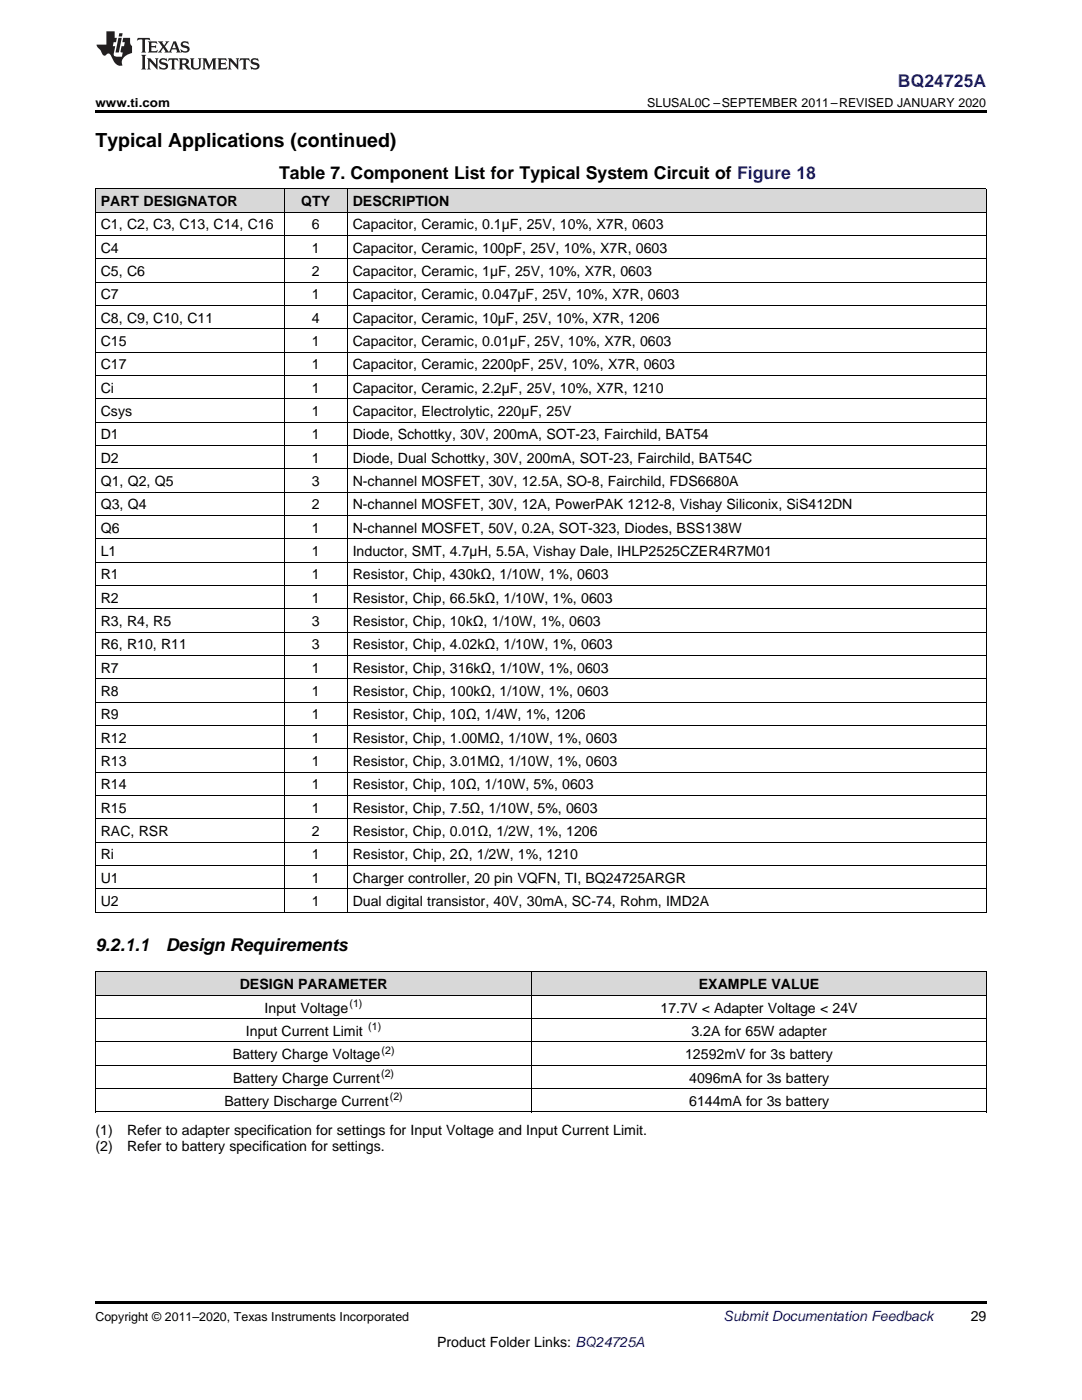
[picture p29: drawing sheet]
<svg xmlns="http://www.w3.org/2000/svg" width="216mm" height="279mm" viewBox="0 0 216 279" stroke-linecap="round" stroke-linejoin="round" font-family="sans-serif">
<defs><g id="words">
<text font-size="3.9" x="19" y="29.3">Typical Applications (continued)</text>
<text font-size="3.5" fill="#00f" x="179.2" y="17.3">BQ24725A</text>
<g font-size="3.5">
<text x="55.7" y="35.6">Table 7. Component List for Typical System Circuit of Figure 18</text>
<text x="19" y="189.8">9.2.1.1</text>
<text x="33.1" y="189.8">Design Requirements</text>
</g>
<g font-size="2.8">
<text x="20.1" y="41.1">PART DESIGNATOR</text>
<text x="60.1" y="41.1">QTY</text>
<text x="70.4" y="41.1">DESCRIPTION</text>
<text x="20.1" y="45.8">C1, C2, C3, C13, C14, C16</text>
<text x="62.2" y="45.8">6</text>
<text x="70.4" y="45.8">Capacitor, Ceramic, 0.1µF, 25V, 10%, X7R, 0603</text>
<text x="20.1" y="50.4">C4</text>
<text x="62.2" y="50.4">1</text>
<text x="70.4" y="50.4">Capacitor, Ceramic, 100pF, 25V, 10%, X7R, 0603</text>
<text x="20.1" y="55.1">C5, C6</text>
<text x="20.1" y="59.8">C7</text>
<text x="62.2" y="55.1">2</text>
<text x="62.2" y="59.8">1</text>
<text x="70.4" y="55.1">Capacitor, Ceramic, 1µF, 25V, 10%, X7R, 0603</text>
<text x="70.4" y="59.8">Capacitor, Ceramic, 0.047µF, 25V, 10%, X7R, 0603</text>
<text x="20.1" y="64.4">C8, C9, C10, C11</text>
<text x="62.2" y="64.4">4</text>
<text x="70.4" y="64.4">Capacitor, Ceramic, 10µF, 25V, 10%, X7R, 1206</text>
<text x="20.1" y="69.1">C15</text>
<text x="62.2" y="69.1">1</text>
<text x="70.4" y="69.1">Capacitor, Ceramic, 0.01µF, 25V, 10%, X7R, 0603</text>
<text x="20.1" y="73.7">C17</text>
<text x="62.2" y="73.7">1</text>
<text x="70.4" y="73.7">Capacitor, Ceramic, 2200pF, 25V, 10%, X7R, 0603</text>
<text x="20.1" y="78.4">Ci</text>
<text x="20.1" y="83">Csys</text>
<text x="62.2" y="78.4">1</text>
<text x="62.2" y="83">1</text>
<text x="70.4" y="78.4">Capacitor, Ceramic, 2.2µF, 25V, 10%, X7R, 1210</text>
<text x="70.4" y="83">Capacitor, Electrolytic, 220µF, 25V</text>
<text x="20.1" y="87.7">D1</text>
<text x="62.2" y="87.7">1</text>
<text x="70.4" y="87.7">Diode, Schottky, 30V, 200mA, SOT-23, Fairchild, BAT54</text>
<text x="20.1" y="92.4">D2</text>
<text x="62.2" y="92.4">1</text>
<text x="70.4" y="92.4">Diode, Dual Schottky, 30V, 200mA, SOT-23, Fairchild, BAT54C</text>
<text x="20.1" y="97">Q1, Q2, Q5</text>
<text x="20.1" y="101.7">Q3, Q4</text>
<text x="62.2" y="97">3</text>
<text x="62.2" y="101.7">2</text>
<text x="70.4" y="97">N-channel MOSFET, 30V, 12.5A, SO-8, Fairchild, FDS6680A</text>
<text x="70.4" y="101.7">N-channel MOSFET, 30V, 12A, PowerPAK 1212-8, Vishay Siliconix, SiS412DN</text>
<text x="20.1" y="106.3">Q6</text>
<text x="62.2" y="106.3">1</text>
<text x="70.4" y="106.3">N-channel MOSFET, 50V, 0.2A, SOT-323, Diodes, BSS138W</text>
<text x="20.1" y="111">L1</text>
<text x="62.2" y="111">1</text>
<text x="70.4" y="111">Inductor, SMT, 4.7µH, 5.5A, Vishay Dale, IHLP2525CZER4R7M01</text>
<text x="20.1" y="115.6">R1</text>
<text x="62.2" y="115.6">1</text>
<text x="70.4" y="115.6">Resistor, Chip, 430kΩ, 1/10W, 1%, 0603</text>
<text x="20.1" y="120.3">R2</text>
<text x="20.1" y="125">R3, R4, R5</text>
<text x="62.2" y="120.3">1</text>
<text x="62.2" y="125">3</text>
<text x="70.4" y="120.3">Resistor, Chip, 66.5kΩ, 1/10W, 1%, 0603</text>
<text x="70.4" y="125">Resistor, Chip, 10kΩ, 1/10W, 1%, 0603</text>
<text x="20.1" y="129.6">R6, R10, R11</text>
<text x="62.2" y="129.6">3</text>
<text x="70.4" y="129.6">Resistor, Chip, 4.02kΩ, 1/10W, 1%, 0603</text>
<text x="20.1" y="134.3">R7</text>
<text x="62.2" y="134.3">1</text>
<text x="70.4" y="134.3">Resistor, Chip, 316kΩ, 1/10W, 1%, 0603</text>
<text x="20.1" y="138.9">R8</text>
<text x="20.1" y="143.6">R9</text>
<text x="62.2" y="138.9">1</text>
<text x="62.2" y="143.6">1</text>
<text x="70.4" y="138.9">Resistor, Chip, 100kΩ, 1/10W, 1%, 0603</text>
<text x="70.4" y="143.6">Resistor, Chip, 10Ω, 1/4W, 1%, 1206</text>
<text x="20.1" y="148.2">R12</text>
<text x="62.2" y="148.2">1</text>
<text x="70.4" y="148.2">Resistor, Chip, 1.00MΩ, 1/10W, 1%, 0603</text>
<text x="20.1" y="152.9">R13</text>
<text x="62.2" y="152.9">1</text>
<text x="70.4" y="152.9">Resistor, Chip, 3.01MΩ, 1/10W, 1%, 0603</text>
<text x="20.1" y="157.6">R14</text>
<text x="62.2" y="157.6">1</text>
<text x="70.4" y="157.6">Resistor, Chip, 10Ω, 1/10W, 5%, 0603</text>
<text x="20.1" y="162.2">R15</text>
<text x="20.1" y="166.9">RAC, RSR</text>
<text x="62.2" y="162.2">1</text>
<text x="62.2" y="166.9">2</text>
<text x="70.4" y="162.2">Resistor, Chip, 7.5Ω, 1/10W, 5%, 0603</text>
<text x="70.4" y="166.9">Resistor, Chip, 0.01Ω, 1/2W, 1%, 1206</text>
<text x="20.1" y="171.5">Ri</text>
<text x="62.2" y="171.5">1</text>
<text x="70.4" y="171.5">Resistor, Chip, 2Ω, 1/2W, 1%, 1210</text>
<text x="20.1" y="176.2">U1</text>
<text x="62.2" y="176.2">1</text>
<text x="70.4" y="176.2">Charger controller, 20 pin VQFN, TI, BQ24725ARGR</text>
<text x="20.1" y="180.8">U2</text>
<text x="62.2" y="180.8">1</text>
<text x="70.4" y="180.8">Dual digital transistor, 40V, 30mA, SC-74, Rohm, IMD2A</text>
<text x="47.8" y="197.4">DESIGN PARAMETER</text>
<text x="139.5" y="197.4">EXAMPLE VALUE</text>
<text x="52.8" y="202.1">Input Voltage</text>
<text x="131.8" y="202.1">17.7V &lt; Adapter Voltage &lt; 24V</text>
<text x="49.1" y="206.7">Input Current Limit</text>
<text x="138" y="206.7">3.2A for 65W adapter</text>
<text x="46.5" y="211.4">Battery Charge Voltage</text>
<text x="136.7" y="211.4">12592mV for 3s battery</text>
<text x="44.8" y="220.7">Battery Discharge Current</text>
<text x="46.5" y="216">Battery Charge Current</text>
<text x="137.5" y="216">4096mA for 3s battery</text>
<text x="137.5" y="220.7">6144mA for 3s battery</text>
<text x="19" y="226.6">(1)</text>
<text x="25.4" y="226.6">Refer to adapter specification for settings for Input Voltage and Input Current Limit.</text>
<text x="19" y="229.7">(2)</text>
<text x="25.4" y="229.7">Refer to battery specification for settings.</text>
<text x="193.7" y="263.6">29</text>
<text x="87.2" y="268.9">Product Folder Links: BQ24725A</text>
</g>
<text font-size="2.8" fill="#0000c8" x="144.4" y="263.6">Submit Documentation Feedback</text>
<g font-size="2.5">
<text x="19" y="21.4">www.ti.com</text>
<text x="129.2" y="21.4">SLUSAL0C –SEPTEMBER 2011–REVISED JANUARY 2020</text>
<text x="19" y="263.6">Copyright © 2011–2020, Texas Instruments Incorporated</text>
</g>
<g font-size="2.1">
<text x="69.7" y="200.9">(1)</text>
<text x="73.5" y="205.6">(1)</text>
<text x="76.1" y="214.9">(2)</text>
<text x="76.2" y="210.3">(2)</text>
<text x="77.8" y="219.6">(2)</text>
</g>
</g></defs>
<g fill="#d8d8d8">
<path d="M19 194h87.2v4.7h-87.2z"/>
<path d="M106.2 194h90.6v4.7h-90.6z"/>
<path d="M19 37.7h37.8v4.7h-37.8z"/>
<path d="M56.8 37.7h12.5v4.7h-12.5z"/>
<path d="M69.3 37.7h127.5v4.7h-127.5z"/>
</g>
<path d="M19 22h177.8v.5h-177.8zM19 182.1h.2zM69.2 182.1h.1zM196.7 182.1h.1zM19 259.7h177.8v.5h-177.8z" fill="#000"/>
<g fill="none" stroke="#000" stroke-width=".2">
<path d="M19 37.7h177.8M19.1 37.7v144.4M56.7 37.7v144.4M69.3 37.7v144.4M196.8 37.7v144.4M19 56.3h177.8M19 51.7h177.8M19 47h177.8M19 42.4h177.8M19 79.6h177.8M19 74.9h177.8M19 70.3h177.8"/>
<path d="M19 65.6h177.8M19 61h177.8M19 98.2h177.8M19 93.6h177.8M19 88.9h177.8M19 84.3h177.8M19 116.9h177.8M19 112.2h177.8M19 107.5h177.8M19 102.9h177.8M19 135.5h177.8M19 130.8h177.8"/>
<path d="M19 126.2h177.8M19 121.5h177.8M19 158.8h177.8M19 154.1h177.8M19 149.5h177.8M19 144.8h177.8M19 140.1h177.8M19 177.4h177.8M19 172.7h177.8M19 168.1h177.8M19 163.4h177.8M19 198.6h177.8"/>
<path d="M19 194h177.8M19 182.1h177.8M19.1 194v28M106.1 194v28M196.8 194v28M19 217.3h177.8M19 212.6h177.8M19 207.9h177.8M19 203.3h177.8M19 221.9h177.8"/>
</g>
<g fill="#231f20">
<path d="M27.5 7.6l-.1 .5 .4-.2h.6v.1v2.1l-.2 .4h1l-.3-.4v-2.1l.1-.1h.5l.5 .2-.2-.5zM29.5 8.3l.2 .3v1.5l-.2 .4h1.8l.2-.6a1.04 1.04 0 0 1-1.3 .2v-.7h.6l.3 .2v-.6l-.3 .2h-.6v-.6l.8-.1 .4 .3-.2-.5zM31.5 8.3l.9 1.1-.9 1.1h.8l-.2-.2 .5-.7 .4 .7-.2 .2h1.5l-.1-.2 .1-.4h.9l.1 .4-.2 .2h1l-.3-.3-.7-1.9h-.5l-.9 2-.8-1 .9-1h-.8l.1 .3-.3 .5-.4-.6 .2-.2zM34.7 8.6l.4 1h-.7zM36.3 8.4a.63 .63 0 0 0-.2 .7 .63 .63 0 0 0 .6 .4l.6 .2 .1 .2a.75 .75 0 0 1-.7 .4 .75 .75 0 0 1-.6-.5l.1 .7 .1-.1a1.11 1.11 0 0 0 1.5-.6 1.13 1.13 0 0 0-1.2-.8l-.1-.4a1.04 1.04 0 0 1 1.2 .2l-.2-.5-.1 .1-.5-.2zM28.2 10.9l.2 .4v2.2l-.2 .4h1l-.3-.4v-2.2l.3-.4zM29.3 11.6l.3 .4v1.5l-.3 .4h.8l-.2-.4v-1.3l1.5 1.7v-1.9l.2-.4h-.7l.2 .4v.9l-1.1-1.3zM32 11.8a.62 .62 0 0 0-.2 .7 .62 .62 0 0 0 .6 .4l.6 .1 .1 .3a.76 .76 0 0 1-.7 .3 .76 .76 0 0 1-.6-.4l.1 .7 .1-.1a1.11 1.11 0 0 0 1.5-.6 1.13 1.13 0 0 0-1.2-.8l-.1-.4a1.04 1.04 0 0 1 1.2 .2l-.2-.6-.1 .1-.5-.1zM33.7 11.6l-.2 .6a.61 .61 0 0 1 .8-.3v1.6l-.2 .4h.9l-.2-.4v-1.6a.63 .63 0 0 1 .8 .3l-.2-.6zM35.6 11.6l.3 .4v1.5l-.3 .4h1l-.2-.2v-.8l.5 .2a.76 .76 0 0 0 1.2 .7l-1-1a.58 .58 0 0 0 .6-.5 .58 .58 0 0 0-.5-.6zM36.4 11.9h.1a.45 .45 0 0 1 .5 .1 .45 .45 0 0 1 .1 .5l-.7 .2zM37.9 11.6l.2 .2a2.17 2.17 0 0 0 .3 1.9 .99 .99 0 0 0 1.6-.6v-1.1l.2-.4h-.7l.2 .2a1.92 1.92 0 0 1-.2 1.8 .6 .6 0 0 1-.9-.5v-1.1l.2-.4zM40.4 11.6l.2 .4v1.5l-.2 .4h.7l-.2-.4v-1.4l.8 1.8 .8-1.8v1.4l-.2 .4h.9l-.2-.4v-1.5l.2-.4h-.8l-.6 1.5-.6-1.5zM43.4 11.6l.2 .4v1.5l-.2 .4h1.8l.2-.6a1.04 1.04 0 0 1-1.3 .1v-.6h.5l.4 .2v-.6l-.4 .2h-.5v-.7h.8l.3 .3-.1-.6zM45.5 11.6l.2 .4v1.5l-.2 .4h.7l-.2-.4v-1.3l1.5 1.7v-1.9l.2-.4h-.7l.2 .4v.9l-1.1-1.3zM47.9 11.6l-.1 .6a.61 .61 0 0 1 .8-.3v1.6l-.3 .4h1l-.3-.4 .1-1.6a.63 .63 0 0 1 .7 .3l-.1-.6zM50.2 11.8a.62 .62 0 0 0-.2 .7 .62 .62 0 0 0 .6 .4l.6 .1 .2 .3a.76 .76 0 0 1-.8 .3 .76 .76 0 0 1-.6-.4l.1 .7 .2-.1a1.11 1.11 0 0 0 1.5-.6 1.13 1.13 0 0 0-1.3-.8l-.1-.4a1.04 1.04 0 0 1 1.2 .2l-.1-.6-.2 .1-.5-.1z"/>
<path d="M21.2 6.3v2.6h-1.9l.1 .4 .7 .9a.91 .91 0 0 0 1 .8 .56 .56 0 0 1 .5-.3 .56 .56 0 0 1 .5 .3l.4 .8a1.53 1.53 0 0 0 1.9 1.2 1.54 1.54 0 0 1 1-2.1l.9-.3v-1.4a1.52 1.52 0 0 1-.3-1.6h-1.4l-.2 .8h.5l-.2 .8h-.4l-.2 1v.2l.4 .1-.2 .8a1.93 1.93 0 0 1-1.6-.3l.3-1.8h-.5l.2-.8h.4l.2-.8h-.4v-1.3zM23.6 7.6l-.6 2.9h.7l.6-2.9zM23.8 6.6l-.1 .7h.6l.2-.7z"/>
</g>
<use href="#words"/>
</svg>
